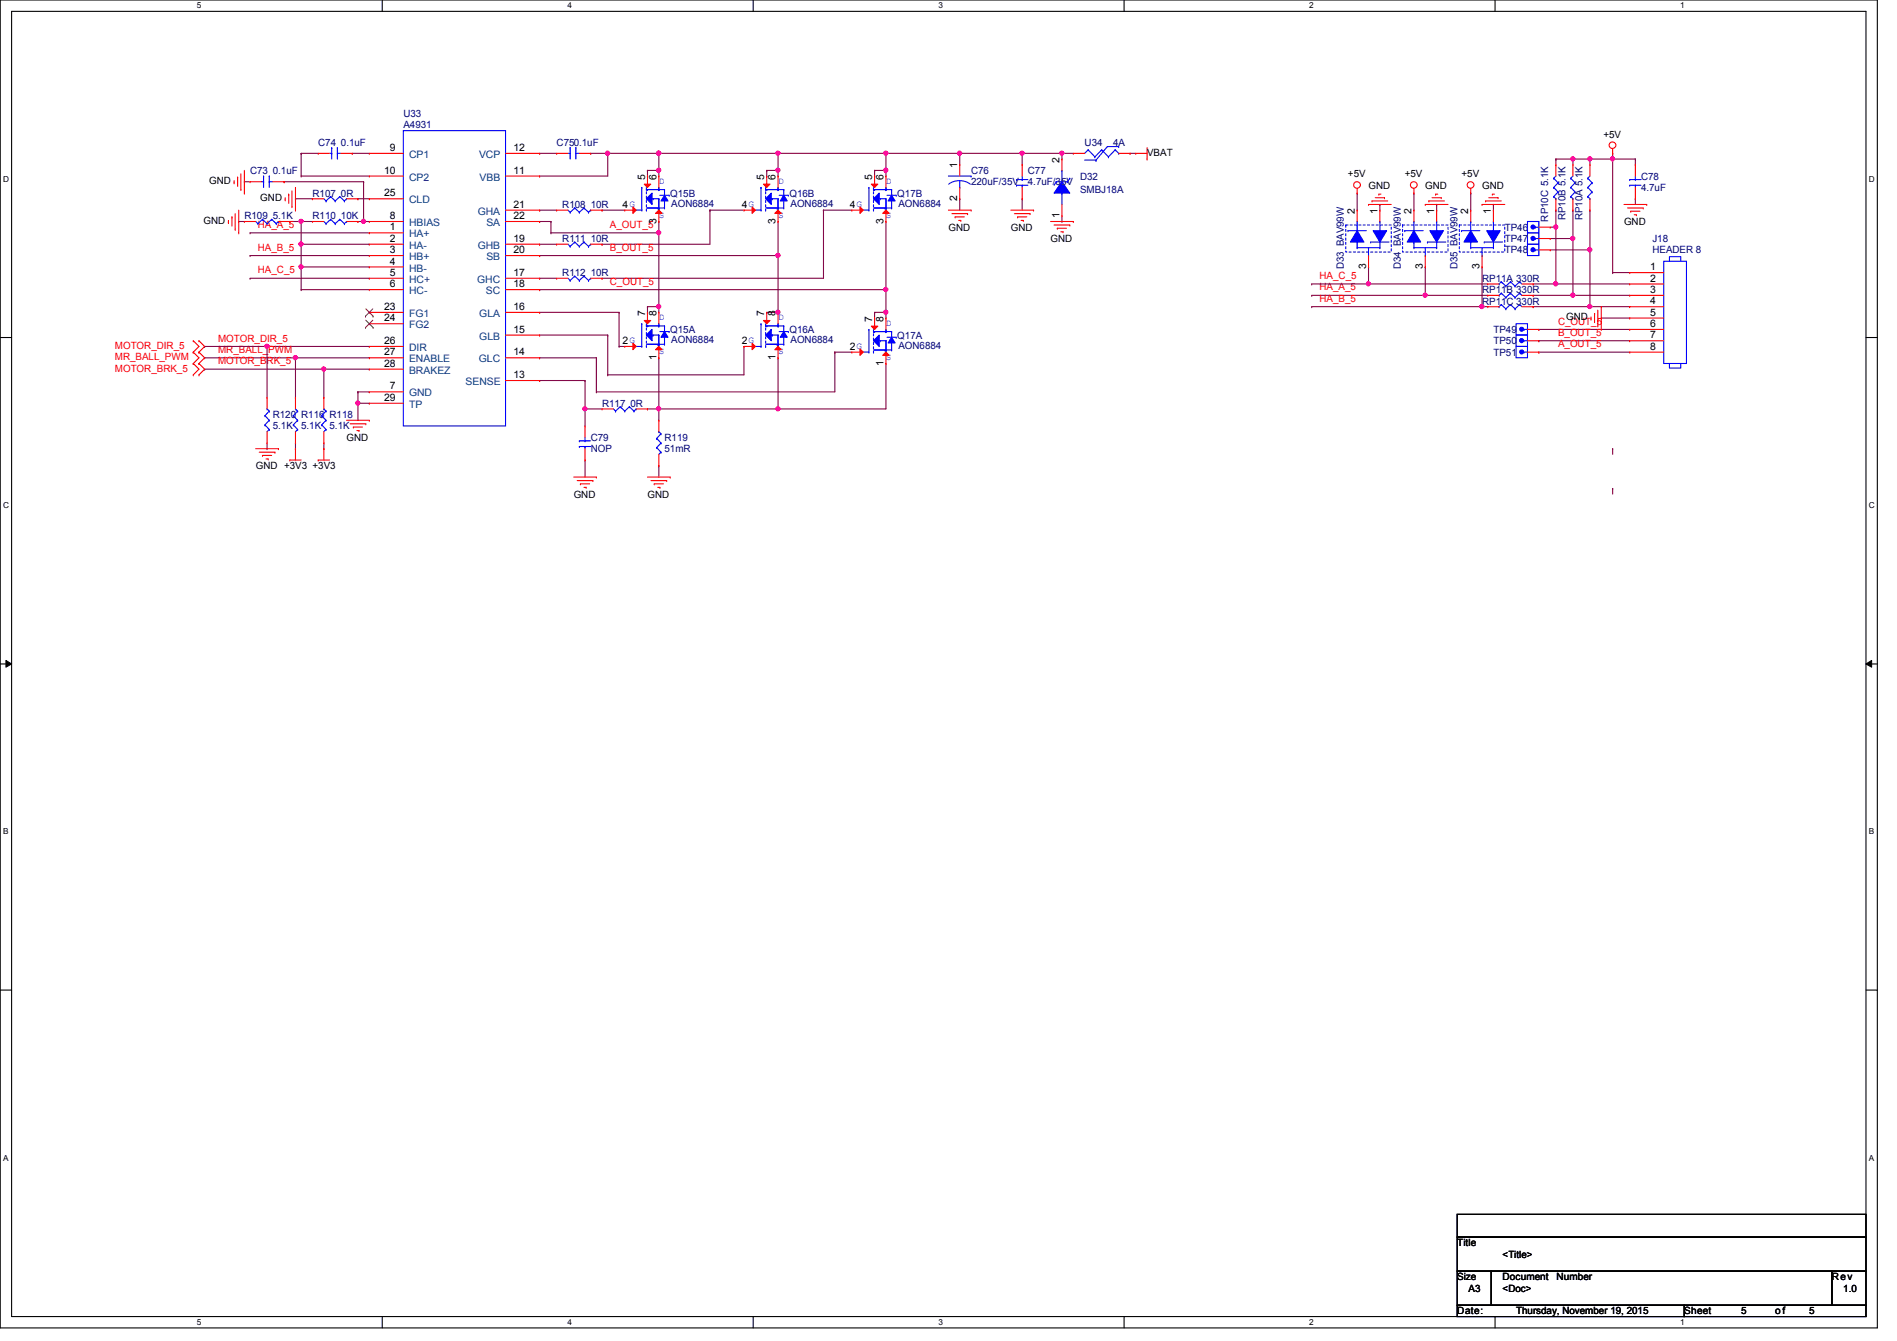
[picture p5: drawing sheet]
<svg xmlns="http://www.w3.org/2000/svg" width="297mm" height="210mm" viewBox="0 0 297 210" stroke-linecap="round" stroke-linejoin="round" font-family="sans-serif">
<defs><g id="words">
<g font-size="1.6" fill="#000080">
<text x="49.8" y="22.8">C74 0.1uF</text>
<text x="63.2" y="20.1">A4931</text>
<text x="63.2" y="18.3">U33</text>
<text x="87.2" y="22.8">C750.1uF</text>
<text x="169.8" y="22.8">U34</text>
<text x="174.3" y="22.8">4A</text>
<text x="39.2" y="27.2">C73 0.1uF</text>
<text x="152.1" y="27.2">C76</text>
<text x="152.1" y="29">220uF/35V</text>
<text x="160.9" y="27.2">C77</text>
<text x="160.9" y="29">4.7uF/35V</text>
<text x="169.1" y="28.1">D32</text>
<text x="257" y="28.1">C78</text>
<text x="257" y="29.9">4.7uF</text>
<text x="38.3" y="34.3">R109 5.1K</text>
<text x="48.9" y="30.8">R107 0R</text>
<text x="48.9" y="34.3">R110 10K</text>
<text x="88.1" y="32.6">R108 10R</text>
<text x="104.9" y="30.8">Q15B</text>
<text x="105.1" y="32.4">AON6884</text>
<text x="123.6" y="30.8">Q16B</text>
<text x="123.8" y="32.4">AON6884</text>
<text x="140.5" y="30.8">Q17B</text>
<text x="140.7" y="32.4">AON6884</text>
<text x="169.1" y="30.2">SMBJ18A</text>
<text x="242.4" y="34.7" transform="rotate(-90 242.4 34.7)">RP10C 5.1K</text>
<text x="245.1" y="34.5" transform="rotate(-90 245.1 34.5)">RP10B 5.1K</text>
<text x="247.8" y="34.5" transform="rotate(-90 247.8 34.5)">RP10A 5.1K</text>
<text x="88.1" y="37.9">R111 10R</text>
<text x="235.6" y="37.9">TP47</text>
<text x="235.6" y="39.7">TP48</text>
<text x="235.6" y="36.1">TP46</text>
<text x="258.7" y="37.9">J18</text>
<text x="258.7" y="39.7">HEADER 8</text>
<text x="88.1" y="43.2">R112 10R</text>
<text x="210.4" y="42.1" transform="rotate(-90 210.4 42.1)">D33 BAV99W</text>
<text x="219.3" y="42.1" transform="rotate(-90 219.3 42.1)">D34 BAV99W</text>
<text x="228.2" y="42.1" transform="rotate(-90 228.2 42.1)">D35 BAV99W</text>
<text x="232.1" y="47.7">RP11C 330R</text>
<text x="232.1" y="45.9">RP11B 330R</text>
<text x="232.1" y="44.1">RP11A 330R</text>
<text x="104.9" y="52.1">Q15A</text>
<text x="105.1" y="53.7">AON6884</text>
<text x="123.6" y="52.1">Q16A</text>
<text x="123.8" y="53.7">AON6884</text>
<text x="140.5" y="53">Q17A</text>
<text x="233.8" y="52.1">TP49</text>
<text x="233.8" y="53.9">TP50</text>
<text x="140.7" y="54.6">AON6884</text>
<text x="233.8" y="55.7">TP51</text>
<text x="42.7" y="65.4">R120 R116 R118</text>
<text x="94.3" y="63.7">R117 0R</text>
<text x="42.7" y="67.2">5.1K</text>
<text x="47.2" y="67.2">5.1K</text>
<text x="51.6" y="67.2">5.1K</text>
<text x="92.5" y="69">C79</text>
<text x="92.5" y="70.8">NOP</text>
<text x="104.1" y="69">R119</text>
<text x="104.1" y="70.8">51mR</text>
</g>
<g font-size="1.6">
<text x="61" y="23.6">9</text>
<text x="80.4" y="23.6">12</text>
<text x="251.1" y="21.5">+5V</text>
<text x="32.8" y="28.8">GND</text>
<text x="60.2" y="27.2">10</text>
<text x="80.4" y="27.2">11</text>
<text x="101" y="28.1" transform="rotate(-90 101 28.1)">5</text>
<text x="102.8" y="28.1" transform="rotate(-90 102.8 28.1)">6</text>
<text x="119.7" y="28.1" transform="rotate(-90 119.7 28.1)">5</text>
<text x="121.5" y="28.1" transform="rotate(-90 121.5 28.1)">6</text>
<text x="136.6" y="28.1" transform="rotate(-90 136.6 28.1)">5</text>
<text x="138.3" y="28.1" transform="rotate(-90 138.3 28.1)">6</text>
<text x="149.9" y="26.3" transform="rotate(-90 149.9 26.3)">1</text>
<text x="165.9" y="25.4" transform="rotate(-90 165.9 25.4)">2</text>
<text x="179.6" y="24.4">VBAT</text>
<text x="211.1" y="27.8">+5V</text>
<text x="214.3" y="29.5">GND</text>
<text x="220" y="27.8">+5V</text>
<text x="223.2" y="29.5">GND</text>
<text x="228.9" y="27.8">+5V</text>
<text x="232.1" y="29.5">GND</text>
<text x="31.9" y="35.1">GND</text>
<text x="40.8" y="31.5">GND</text>
<text x="60.2" y="30.7">25</text>
<text x="61" y="34.3">8</text>
<text x="80.4" y="32.5">21</text>
<text x="80.4" y="34.3">22</text>
<text x="97.5" y="32.5">4G</text>
<text x="102.8" y="35" transform="rotate(-90 102.8 35)">3</text>
<text x="116.2" y="32.5">4G</text>
<text x="121.5" y="35" transform="rotate(-90 121.5 35)">3</text>
<text x="133.1" y="32.5">4G</text>
<text x="138.3" y="35" transform="rotate(-90 138.3 35)">3</text>
<text x="149.9" y="31.5" transform="rotate(-90 149.9 31.5)">2</text>
<text x="165.9" y="34.1" transform="rotate(-90 165.9 34.1)">1</text>
<text x="212.1" y="33.4" transform="rotate(-90 212.1 33.4)">2</text>
<text x="215.7" y="33.4" transform="rotate(-90 215.7 33.4)">1</text>
<text x="221" y="33.4" transform="rotate(-90 221 33.4)">2</text>
<text x="224.6" y="33.4" transform="rotate(-90 224.6 33.4)">1</text>
<text x="229.9" y="33.4" transform="rotate(-90 229.9 33.4)">2</text>
<text x="233.5" y="33.4" transform="rotate(-90 233.5 33.4)">1</text>
<text x="254.3" y="35.2">GND</text>
<text x="61" y="36.1">1</text>
<text x="61" y="37.8">2</text>
<text x="61" y="39.6">3</text>
<text x="61" y="41.4">4</text>
<text x="80.4" y="37.8">19</text>
<text x="80.4" y="39.6">20</text>
<text x="148.5" y="36.1">GND</text>
<text x="158.3" y="36.1">GND</text>
<text x="164.5" y="37.9">GND</text>
<text x="61" y="43.2">5</text>
<text x="61" y="45">6</text>
<text x="80.4" y="43.2">17</text>
<text x="80.4" y="45">18</text>
<text x="213.9" y="42.1" transform="rotate(-90 213.9 42.1)">3</text>
<text x="222.8" y="42.1" transform="rotate(-90 222.8 42.1)">3</text>
<text x="231.7" y="42.1" transform="rotate(-90 231.7 42.1)">3</text>
<text x="258.4" y="42.3">1</text>
<text x="258.4" y="44.1">2</text>
<text x="258.4" y="45.8">3</text>
<text x="258.4" y="47.6">4</text>
<text x="60.2" y="48.5">23</text>
<text x="60.2" y="50.3">24</text>
<text x="60.2" y="53.8">26</text>
<text x="80.4" y="52.1">15</text>
<text x="80.4" y="48.5">16</text>
<text x="97.5" y="53.8">2G</text>
<text x="101" y="49.4" transform="rotate(-90 101 49.4)">7</text>
<text x="102.8" y="49.4" transform="rotate(-90 102.8 49.4)">8</text>
<text x="116.2" y="53.8">2G</text>
<text x="119.7" y="49.4" transform="rotate(-90 119.7 49.4)">7</text>
<text x="121.5" y="49.4" transform="rotate(-90 121.5 49.4)">8</text>
<text x="136.6" y="50.3" transform="rotate(-90 136.6 50.3)">7</text>
<text x="138.3" y="50.3" transform="rotate(-90 138.3 50.3)">8</text>
<text x="245.2" y="50.2">GND</text>
<text x="258.4" y="49.4">5</text>
<text x="258.4" y="51.2">6</text>
<text x="258.4" y="53">7</text>
<text x="60.2" y="55.6">27</text>
<text x="60.2" y="57.4">28</text>
<text x="80.4" y="59.2">13</text>
<text x="80.4" y="55.6">14</text>
<text x="102.8" y="56.3" transform="rotate(-90 102.8 56.3)">1</text>
<text x="121.5" y="56.3" transform="rotate(-90 121.5 56.3)">1</text>
<text x="133.1" y="54.7">2G</text>
<text x="138.3" y="57.2" transform="rotate(-90 138.3 57.2)">1</text>
<text x="258.4" y="54.7">8</text>
<text x="60.2" y="62.7">29</text>
<text x="61" y="61">7</text>
<text x="54.3" y="69">GND</text>
<text x="40" y="73.4">GND +3V3 +3V3</text>
<text x="89.8" y="77.9">GND</text>
<text x="101.4" y="77.9">GND</text>
<text x="228.2" y="195.1">Title</text>
<text x="235.3" y="196.8">&lt;Title&gt;</text>
<text x="228.2" y="200.4">Size</text>
<text x="230" y="202.2">A3</text>
<text x="235.3" y="202.2">&lt;Doc&gt;</text>
<text x="235.3" y="200.4">Document</text>
<text x="243.7" y="200.4">Number</text>
<text x="286.8" y="200.4">Rev</text>
<text x="288.6" y="202.2">1.0</text>
<text x="228.2" y="205.7">Date:</text>
<text x="237.4" y="205.7">Thursday, November 19, 2015</text>
<text x="263.7" y="205.7">Sheet</text>
<text x="272.6" y="205.7">5</text>
<text x="278" y="205.7">o f</text>
<text x="283.3" y="205.7">5</text>
</g>
<g font-size="1.6" fill="#004080">
<text x="64" y="24.7">CP1</text>
<text x="64" y="28.3">CP2</text>
<text x="75" y="24.7">VCP</text>
<text x="75.1" y="28.3">VBB</text>
<text x="64" y="35.4">HBIAS</text>
<text x="64" y="31.8">CLD</text>
<text x="74.8" y="33.6">GHA</text>
<text x="76.2" y="35.4">SA</text>
<text x="64" y="37.2">HA+</text>
<text x="64" y="38.9">HA-</text>
<text x="64" y="40.7">HB+</text>
<text x="74.8" y="38.9">GHB</text>
<text x="76.2" y="40.7">SB</text>
<text x="64" y="42.5">HB-</text>
<text x="64" y="44.3">HC+</text>
<text x="64" y="46.1">HC-</text>
<text x="74.7" y="44.3">GHC</text>
<text x="76.1" y="46.1">SC</text>
<text x="64" y="49.6">FG1</text>
<text x="64" y="51.4">FG2</text>
<text x="75.1" y="53.2">GLB</text>
<text x="75.1" y="49.6">GLA</text>
<text x="64" y="54.9">DIR</text>
<text x="64" y="56.7">ENABLE</text>
<text x="64" y="58.5">BRAKEZ</text>
<text x="75" y="56.7">GLC</text>
<text x="64" y="62.1">GND</text>
<text x="64" y="63.8">TP</text>
<text x="72.9" y="60.3">SENSE</text>
</g>
<g font-size="1.6" fill="#f00">
<text x="40.4" y="35.7">HA_A_5</text>
<text x="95.5" y="35.7">A_OUT_5</text>
<text x="40.4" y="39.2">HA_B_5</text>
<text x="95.5" y="39.2">B_OUT_5</text>
<text x="40.4" y="42.8">HA_C_5</text>
<text x="95.5" y="44.6">C_OUT_5</text>
<text x="206.6" y="45.5">HA_A_5</text>
<text x="206.6" y="47.2">HA_B_5</text>
<text x="206.6" y="43.7">HA_C_5</text>
<text x="34.2" y="53.5">MOTOR_DIR_5</text>
<text x="244" y="50.8">C_OUT_5</text>
<text x="244" y="52.6">B_OUT_5</text>
<text x="18" y="54.6">MOTOR_DIR_5</text>
<text x="18" y="56.4">MR_BALL_PWM</text>
<text x="18" y="58.2">MOTOR_BRK_5</text>
<text x="34.2" y="55.2">MR_BALL_PWM</text>
<text x="34.2" y="57">MOTOR_BRK_5</text>
<text x="244" y="54.4">A_OUT_5</text>
</g>
<g font-size="1.5" fill="#00f">
<text x="103.2" y="28.8">D</text>
<text x="121.8" y="28.8">D</text>
<text x="138.7" y="28.8">D</text>
<text x="103.2" y="34.1">S</text>
<text x="121.8" y="34.1">S</text>
<text x="138.7" y="34.1">S</text>
<text x="103.2" y="50.1">D</text>
<text x="121.8" y="50.1">D</text>
<text x="138.7" y="51">D</text>
<text x="103.2" y="55.5">S</text>
<text x="121.8" y="55.5">S</text>
<text x="138.7" y="56.3">S</text>
</g>
<g font-size="1.3">
<text x="30.8" y="1.3">5</text>
<text x="88.9" y="1.3">4</text>
<text x="146.9" y="1.3">3</text>
<text x="205" y="1.3">2</text>
<text x="263.1" y="1.3">1</text>
<text x=".5" y="28.4">D</text>
<text x="292.6" y="28.4">D</text>
<text x=".5" y="79.5">C</text>
<text x="292.6" y="79.5">C</text>
<text x=".5" y="130.6">B</text>
<text x="292.6" y="130.6">B</text>
<text x=".5" y="181.7">A</text>
<text x="292.6" y="181.7">A</text>
<text x="30.8" y="207.4">5</text>
<text x="88.9" y="207.4">4</text>
<text x="146.9" y="207.4">3</text>
<text x="205" y="207.4">2</text>
<text x="263.1" y="207.4">1</text>
</g>
</g></defs>
<path d="M0 0h294v207.9h-294zM1.8 1.8h290.4v204.3h-290.4z" fill="none" stroke="#000" stroke-width=".17"/>
<g fill="#fff">
<path d="M30.8 .2h.7v1.4h-.7z"/>
<path d="M30.8 206.2h.7v1.4h-.7z"/>
</g>
<path d="M59.9 0v1.8M59.9 206.1v1.8" fill="none" stroke="#000" stroke-width=".17"/>
<g fill="#fff">
<path d="M88.9 .2h.6v1.4h-.6z"/>
<path d="M88.9 206.2h.6v1.4h-.6z"/>
</g>
<path d="M117.9 0v1.8M117.9 206.1v1.8" fill="none" stroke="#000" stroke-width=".17"/>
<g fill="#fff">
<path d="M146.9 .2h.7v1.4h-.7z"/>
<path d="M146.9 206.2h.7v1.4h-.7z"/>
</g>
<path d="M176 0v1.8M176 206.1v1.8" fill="none" stroke="#000" stroke-width=".17"/>
<g fill="#fff">
<path d="M205 .2h.7v1.4h-.7z"/>
<path d="M205 206.2h.7v1.4h-.7z"/>
</g>
<path d="M234.1 0v1.8M234.1 206.1v1.8" fill="none" stroke="#000" stroke-width=".17"/>
<g fill="#fff">
<path d="M263.1 .2h.7v1.4h-.7z"/>
<path d="M263.1 206.2h.7v1.4h-.7z"/>
<path d="M.5 27.3h.9v1.4h-.9z"/>
<path d="M292.6 27.3h.9v1.4h-.9z"/>
<path d="M.5 78.4h.9v1.4h-.9z"/>
<path d="M292.6 78.4h.9v1.4h-.9z"/>
</g>
<path d="M0 52.8h1.8M292.2 52.8h1.8" fill="none" stroke="#000" stroke-width=".17"/>
<g fill="#fff">
<path d="M.5 129.5h.8v1.4h-.8z"/>
<path d="M292.6 129.5h.9v1.4h-.9z"/>
</g>
<path d="M0 103.9h1.8M292.2 103.9h1.8" fill="none" stroke="#000" stroke-width=".17"/>
<path d="M.9 103.4l.9 .5-.9 .5zM292.2 103.9l.9-.5v1z" fill="#000"/>
<path d="M.9 103.4l.9 .5-.9 .5zM292.2 103.9l.9-.5v1z" fill="none" stroke="#000" stroke-width=".16"/>
<g fill="#fff">
<path d="M.5 180.5h.8v1.4h-.8z"/>
<path d="M292.6 180.5h.9v1.4h-.9z"/>
</g>
<path d="M0 155h1.8M292.2 155h1.8" fill="none" stroke="#000" stroke-width=".17"/>
<path d="M243.6 44.4h.1M243.6 44.4h11.6M46.3 70.2h.1M46.3 69.3v.9M50.7 70.2h.1M50.7 69.3v.9" fill="none" stroke="#800040" stroke-width=".17"/>
<circle cx="243.6" cy="44.4" r=".32" fill="#f0f"/>
<circle cx="243.6" cy="44.4" r=".32" fill="none" stroke="#f0f" stroke-width=".17"/>
<g fill="none" stroke="#800040" stroke-width=".17">
<path d="M56 34.7h.1M56 34.7h.9M166.3 24h.1M166.3 24h1.8M166.3 24v.9M176.9 24h.1M176.9 24h.9M212.5 30.2h.1M212.5 30.2v2.7M216.1 32h.1M216.1 32v.9M221.4 30.2h.1"/>
<path d="M221.4 30.2v2.7M225 32h.1M225 32v.9M230.3 30.2h.1M230.3 30.2v2.7M233.8 32h.1M233.8 32v.9M205.4 46.2h.1M205.4 48h.1M205.4 44.4h.1M214.3 41.8h.1M214.3 41.8v2.6h-8.9"/>
<path d="M223.2 41.8h.1M223.2 41.8v4.4h-17.8M232.1 41.8h.1M232.1 41.8v6.2h-26.7M246.3 46.2h.1M246.3 46.2h8.9M249 48h.1M249 48h6.2"/>
</g>
<circle cx="166.3" cy="24" r=".32" fill="#f0f"/>
<circle cx="166.3" cy="24" r=".32" fill="none" stroke="#f0f" stroke-width=".17"/>
<path d="M103.2 26.7h.1M103.2 26.7v.9M160.1 24h.1M160.1 24h6.2M166.3 34.7h.1M166.3 33.8v.9M252.5 70.2h.1M252.5 76.5h.1M252.5 70.2v.9M252.5 76.5v.8" fill="none" stroke="#800040" stroke-width=".17"/>
<circle cx="103.1" cy="26.6" r=".32" fill="#f0f"/>
<circle cx="103.1" cy="26.6" r=".32" fill="none" stroke="#f0f" stroke-width=".17"/>
<path d="M103.2 24h.1M103.2 24h18.6" fill="none" stroke="#800040" stroke-width=".17"/>
<circle cx="103.1" cy="24" r=".32" fill="#f0f"/>
<circle cx="103.1" cy="24" r=".32" fill="none" stroke="#f0f" stroke-width=".17"/>
<path d="M214.3 44.4h.1M214.3 44.4h18.7" fill="none" stroke="#800040" stroke-width=".17"/>
<circle cx="214.3" cy="44.4" r=".32" fill="#f0f"/>
<circle cx="214.3" cy="44.4" r=".32" fill="none" stroke="#f0f" stroke-width=".17"/>
<g fill="none" stroke="#800040" stroke-width=".17">
<path d="M46.3 31.1h.1M46.3 31.1h2.6M47.2 27.6h.1M47.2 24h.1M47.2 38.2h.1M47.2 34.7h.1M47.2 24h2.6M47.2 27.6h10.6M47.2 24v3.6M47.2 34.7v3.5M47.2 38.2h10.6M55.2 24h.1"/>
<path d="M55.2 24h2.6M56 31.1h.1M56 31.1h1.8M56.9 34.7h.1M56.9 34.7h.9M101.4 26.7h.1M101.4 26.7v.9M103.2 24h.1M103.2 24v2.7h-1.8"/>
</g>
<circle cx="47.1" cy="38.2" r=".32" fill="#f0f"/>
<circle cx="47.1" cy="38.2" r=".32" fill="none" stroke="#f0f" stroke-width=".17"/>
<circle cx="47.1" cy="34.6" r=".32" fill="#f0f"/>
<circle cx="47.1" cy="34.6" r=".32" fill="none" stroke="#f0f" stroke-width=".17"/>
<path d="M47.2 34.7h.1M47.2 38.2h.1M47.2 34.7h1.7M47.2 38.2v7.1M47.2 41.8h.1M47.2 45.3h.1M47.2 41.8h10.6M47.2 45.3h10.6" fill="none" stroke="#800040" stroke-width=".17"/>
<circle cx="47.1" cy="41.8" r=".32" fill="#f0f"/>
<circle cx="47.1" cy="41.8" r=".32" fill="none" stroke="#f0f" stroke-width=".17"/>
<path d="M223.2 46.2h.1M223.2 46.2h9.8" fill="none" stroke="#800040" stroke-width=".17"/>
<circle cx="223.2" cy="46.2" r=".32" fill="#f0f"/>
<circle cx="223.2" cy="46.2" r=".32" fill="none" stroke="#f0f" stroke-width=".17"/>
<g fill="none" stroke="#800040" stroke-width=".17">
<path d="M37.4 34.7h.1M37.4 34.7h.9M39.2 36.4h.1M39.2 36.4h18.6M45.4 34.7h.1M45.4 34.7h1.8M138.7 24h.1M138.7 24h11.6M150.3 24h.1M150.3 24v1.8M39.2 40h.1M39.2 43.6h.1"/>
<path d="M39.2 40h18.6M39.2 43.6h18.6"/>
</g>
<circle cx="150.3" cy="24" r=".32" fill="#f0f"/>
<circle cx="150.3" cy="24" r=".32" fill="none" stroke="#f0f" stroke-width=".17"/>
<path d="M150.3 31.1h.1M150.3 31.1v1.8M232.1 48h.1M232.1 48h.9" fill="none" stroke="#800040" stroke-width=".17"/>
<circle cx="232" cy="48" r=".32" fill="#f0f"/>
<circle cx="232" cy="48" r=".32" fill="none" stroke="#f0f" stroke-width=".17"/>
<path d="M41.8 54.2h.1M41.8 54.2h16" fill="none" stroke="#800040" stroke-width=".17"/>
<circle cx="41.8" cy="54.2" r=".32" fill="#f0f"/>
<circle cx="41.8" cy="54.2" r=".32" fill="none" stroke="#f0f" stroke-width=".17"/>
<path d="M150.3 24h.1M150.3 24h9.8M160.1 24h.1M160.1 24v1.8M46.3 56h.1M46.3 56h11.5M50.7 57.8h.1M50.7 57.8h7.1" fill="none" stroke="#800040" stroke-width=".17"/>
<circle cx="160" cy="24" r=".32" fill="#f0f"/>
<circle cx="160" cy="24" r=".32" fill="none" stroke="#f0f" stroke-width=".17"/>
<path d="M56 61.3h.1M56 63.1h.1M56 61.3h1.8M56 63.1v2.7" fill="none" stroke="#800040" stroke-width=".17"/>
<circle cx="56" cy="63.1" r=".32" fill="#f0f"/>
<circle cx="56" cy="63.1" r=".32" fill="none" stroke="#f0f" stroke-width=".17"/>
<g fill="none" stroke="#800040" stroke-width=".17">
<path d="M84.5 24h.1M84.5 27.6h.1M84.5 24h2.7M92.5 24h.1M92.5 24h2.7M95.2 24h.1M95.2 24v3.6h-10.7M160.1 31.1h.1M160.1 31.1v1.8M101.4 48h.1M101.4 48v.9M101.4 48h1.8"/>
<path d="M103.2 48h.1M103.2 48v.9M56 63.1h.1M56 61.3h.1M56 63.1h1.8M56 61.3v1.8"/>
</g>
<circle cx="103.1" cy="48" r=".32" fill="#f0f"/>
<circle cx="103.1" cy="48" r=".32" fill="none" stroke="#f0f" stroke-width=".17"/>
<path d="M84.5 32.9h.1M84.5 34.7h.1M84.5 32.9h2.7M84.5 34.7h1.8M86.3 34.7h.1M86.3 36.4h.1M86.3 34.7v1.7M86.3 36.4h16.9M94.3 32.9h.1M94.3 32.9h3.5M103.2 36.4h.1M103.2 36.4v11.6" fill="none" stroke="#800040" stroke-width=".17"/>
<circle cx="103.1" cy="36.4" r=".32" fill="#f0f"/>
<circle cx="103.1" cy="36.4" r=".32" fill="none" stroke="#f0f" stroke-width=".17"/>
<path d="M103.2 34.7h.1M103.2 34.7v1.7M120.1 48.9h.1M120.1 48.9h1.7" fill="none" stroke="#800040" stroke-width=".17"/>
<circle cx="121.8" cy="48.9" r=".32" fill="#f0f"/>
<circle cx="121.8" cy="48.9" r=".32" fill="none" stroke="#f0f" stroke-width=".17"/>
<g fill="none" stroke="#800040" stroke-width=".17">
<path d="M38.3 28.4h.1M38.3 28.4h.9M44.5 28.4h.1M44.5 28.4h12.4M84.5 38.2h.1M84.5 38.2h2.7M94.3 38.2h.1M111.2 32.9h.1M111.2 32.9v5.3h-16.9M111.2 32.9h5.3M84.5 40h.1M84.5 40h37.3"/>
<path d="M121.8 40h.1M121.8 40v8.9"/>
</g>
<circle cx="121.8" cy="40" r=".32" fill="#f0f"/>
<circle cx="121.8" cy="40" r=".32" fill="none" stroke="#f0f" stroke-width=".17"/>
<path d="M46.3 56h.1M46.3 56v6.2M138.7 48.9h.1M138.7 48.9v.9" fill="none" stroke="#800040" stroke-width=".17"/>
<circle cx="46.2" cy="56" r=".32" fill="#f0f"/>
<circle cx="46.2" cy="56" r=".32" fill="none" stroke="#f0f" stroke-width=".17"/>
<path d="M32 56h.1M32 56h14.3M136.9 48.9h.1M136.9 48.9v.9M136.9 48.9h1.8" fill="none" stroke="#800040" stroke-width=".17"/>
<circle cx="138.7" cy="48.9" r=".32" fill="#f0f"/>
<circle cx="138.7" cy="48.9" r=".32" fill="none" stroke="#f0f" stroke-width=".17"/>
<path d="M128.9 32.9h.1M128.9 32.9v10.7h-34.6M128.9 32.9h4.5M50.7 57.8h.1M50.7 57.8v4.4M84.5 43.6h.1M84.5 43.6h2.7M94.3 43.6h.1M138.7 45.3h.1M138.7 45.3v3.6" fill="none" stroke="#800040" stroke-width=".17"/>
<circle cx="50.7" cy="57.8" r=".32" fill="#f0f"/>
<circle cx="50.7" cy="57.8" r=".32" fill="none" stroke="#f0f" stroke-width=".17"/>
<path d="M84.5 45.3h.1M84.5 45.3h54.2" fill="none" stroke="#800040" stroke-width=".17"/>
<circle cx="138.7" cy="45.3" r=".32" fill="#f0f"/>
<circle cx="138.7" cy="45.3" r=".32" fill="none" stroke="#f0f" stroke-width=".17"/>
<g fill="none" stroke="#800040" stroke-width=".17">
<path d="M32 57.8h.1M32 57.8h18.7M84.5 48.9h.1M84.5 52.5h.1M84.5 56h.1M84.5 48.9h12.4M84.5 52.5h10.7M84.5 56h8.9M93.4 56h.1M93.4 56v5.3M95.2 52.5h.1M95.2 58.7h.1"/>
<path d="M95.2 52.5v6.2M96.9 48.9h.1M96.9 54.2h.1M96.9 48.9v5.3M96.9 54.2h.9M116.5 54.2h.1M116.5 54.2v4.5h-21.3M121.8 56h.1M121.8 56v8h-18.6M130.7 55.1h.1M130.7 55.1v6.2h-37.3M130.7 55.1h2.7"/>
<path d="M241 51.6h.1M241 51.6h14.2M250.7 49.8h.1M250.7 49.8h4.5M93.4 61.3h.1M103.2 64h.1M103.2 64v1.8"/>
</g>
<circle cx="103.1" cy="64" r=".32" fill="#f0f"/>
<circle cx="103.1" cy="64" r=".32" fill="none" stroke="#f0f" stroke-width=".17"/>
<path d="M103.2 56h.1M103.2 56v8M138.7 56.9h.1M138.7 56.9v7.1h-16.9M121.8 64h.1" fill="none" stroke="#800040" stroke-width=".17"/>
<circle cx="121.8" cy="64" r=".32" fill="#f0f"/>
<circle cx="121.8" cy="64" r=".32" fill="none" stroke="#f0f" stroke-width=".17"/>
<path d="M121.8 24h.1M121.8 24v2.7M138.7 24h.1M138.7 24v2.7M241 53.3h.1M241 55.1h.1M241 53.3h14.2M241 55.1h14.2M101.4 64h.1M101.4 64h1.8" fill="none" stroke="#800040" stroke-width=".17"/>
<circle cx="138.7" cy="24" r=".32" fill="#f0f"/>
<circle cx="138.7" cy="24" r=".32" fill="none" stroke="#f0f" stroke-width=".17"/>
<path d="M121.8 34.7h.1M121.8 34.7v5.3M138.7 34.7h.1M138.7 34.7v10.6M91.6 64h.1M91.6 64h2.7" fill="none" stroke="#800040" stroke-width=".17"/>
<circle cx="91.6" cy="64" r=".32" fill="#f0f"/>
<circle cx="91.6" cy="64" r=".32" fill="none" stroke="#f0f" stroke-width=".17"/>
<path d="M95.2 24h.1M95.2 24h8M84.5 59.6h.1M84.5 59.6h7.1M91.6 59.6h.1M91.6 59.6v7.1M91.6 64h.1M91.6 72h.1M91.6 72v2.7M103.2 72.9h.1M103.2 72.9v1.8" fill="none" stroke="#800040" stroke-width=".17"/>
<circle cx="103.1" cy="24" r=".32" fill="#f0f"/>
<circle cx="103.1" cy="24" r=".32" fill="none" stroke="#f0f" stroke-width=".17"/>
<circle cx="95.1" cy="24" r=".32" fill="#f0f"/>
<circle cx="95.1" cy="24" r=".32" fill="none" stroke="#f0f" stroke-width=".17"/>
<path d="M136.9 26.7h.1M136.9 26.7v.9M136.9 26.7h1.8M138.7 26.7h.1M138.7 26.7v.9" fill="none" stroke="#800040" stroke-width=".17"/>
<circle cx="138.7" cy="26.6" r=".32" fill="#f0f"/>
<circle cx="138.7" cy="26.6" r=".32" fill="none" stroke="#f0f" stroke-width=".17"/>
<path d="M121.8 26.7h.1M121.8 24h.1M121.8 26.7v.9M121.8 24h16.9" fill="none" stroke="#800040" stroke-width=".17"/>
<circle cx="121.8" cy="24" r=".32" fill="#f0f"/>
<circle cx="121.8" cy="24" r=".32" fill="none" stroke="#f0f" stroke-width=".17"/>
<path d="M56.9 28.4h.1M56.9 28.4v6.3" fill="none" stroke="#800040" stroke-width=".17"/>
<circle cx="56.9" cy="34.6" r=".32" fill="#f0f"/>
<circle cx="56.9" cy="34.6" r=".32" fill="none" stroke="#f0f" stroke-width=".17"/>
<path d="M120.1 26.7h.1M120.1 26.7v.9M120.1 26.7h1.7" fill="none" stroke="#800040" stroke-width=".17"/>
<circle cx="121.8" cy="26.6" r=".32" fill="#f0f"/>
<circle cx="121.8" cy="26.6" r=".32" fill="none" stroke="#f0f" stroke-width=".17"/>
<path d="M242.7 35.6h.9M242.7 37.3h3.6M242.7 39.1h6.3M243.6 35.6h.1M243.6 32.9h.1M243.6 32.9v11.5M246.3 37.3h.1M246.3 32.9h.1M246.3 32.9v4.4M249 32.9h.1M249 39.1h.1M249 32.9v6.2" fill="none" stroke="#800040" stroke-width=".17"/>
<circle cx="243.6" cy="35.5" r=".32" fill="#f0f"/>
<circle cx="243.6" cy="35.5" r=".32" fill="none" stroke="#f0f" stroke-width=".17"/>
<path d="M246.3 37.3h.1M246.3 37.3v8.9" fill="none" stroke="#800040" stroke-width=".17"/>
<circle cx="246.3" cy="46.2" r=".32" fill="#f0f"/>
<circle cx="246.3" cy="46.2" r=".32" fill="none" stroke="#f0f" stroke-width=".17"/>
<circle cx="246.3" cy="37.3" r=".32" fill="#f0f"/>
<circle cx="246.3" cy="37.3" r=".32" fill="none" stroke="#f0f" stroke-width=".17"/>
<path d="M249 39.1h.1M249 39.1v8.9" fill="none" stroke="#800040" stroke-width=".17"/>
<circle cx="248.9" cy="48" r=".32" fill="#f0f"/>
<circle cx="248.9" cy="48" r=".32" fill="none" stroke="#f0f" stroke-width=".17"/>
<circle cx="248.9" cy="39.1" r=".32" fill="#f0f"/>
<circle cx="248.9" cy="39.1" r=".32" fill="none" stroke="#f0f" stroke-width=".17"/>
<path d="M243.6 24.9h.1M243.6 24.9v.9M243.6 24.9h2.7M246.3 24.9h.1M246.3 24.9v.9M249 24.9h.1M249 24.9h3.5M256.1 24.9h.1M256.1 24.9v.9" fill="none" stroke="#800040" stroke-width=".17"/>
<circle cx="248.9" cy="24.9" r=".32" fill="#f0f"/>
<circle cx="248.9" cy="24.9" r=".32" fill="none" stroke="#f0f" stroke-width=".17"/>
<path d="M246.3 24.9h.1M246.3 24.9h2.7M249 24.9h.1M249 24.9v.9M252.5 24.9h.1M252.5 24h.1M252.5 24.9h3.6M252.5 24v.9M256.1 31.1h.1M256.1 31.1v.9" fill="none" stroke="#800040" stroke-width=".17"/>
<circle cx="246.3" cy="24.9" r=".32" fill="#f0f"/>
<circle cx="246.3" cy="24.9" r=".32" fill="none" stroke="#f0f" stroke-width=".17"/>
<path d="M252.5 24.9h.1M252.5 24.9v17.8M252.5 42.7h.1M252.5 42.7h2.7" fill="none" stroke="#800040" stroke-width=".17"/>
<circle cx="252.5" cy="24.9" r=".32" fill="#f0f"/>
<circle cx="252.5" cy="24.9" r=".32" fill="none" stroke="#f0f" stroke-width=".17"/>
<path d="M32 54.2h.1M32 54.2h9.8M41.8 54.2h.1M41.8 54.2v8M240.1 48h.1M240.1 46.2h.1M240.1 44.4h.1M240.1 48h8.9M240.1 46.2h6.2M240.1 44.4h3.5M41.8 70.2h.1M41.8 69.3v.9" fill="none" stroke="#800040" stroke-width=".17"/>
<g fill="none" stroke="#f00" stroke-width=".17">
<path d="M35.8 34.8h.1M35.8 34.5v.3M36.3 34h.1M36.3 34v1.4M36.7 28.6h.1M36.7 28.3v.3M36.8 35.9h.1M36.8 33.4v2.5M37.2 27.7h.1M37.2 27.7v1.5M37.4 36.4h.1M37.4 32.9v3.5"/>
<path d="M37.7 29.7h.1M37.7 27.2v2.5M38.3 30.2h.1M38.3 26.7v3.5M44.7 31.3h.1M44.7 30.9v.4M45.2 30.4h.1M45.2 30.4v1.4M45.7 32.3h.1M45.7 29.9v2.4M46.3 32.9h.1M46.3 29.3v3.6"/>
<path d="M148.5 32.9h3.6M149.1 33.4h2.4M149.6 34h.1M149.6 34h1.4M150.1 34.5h.3M150.4 34.5h.1M151.5 33.4h.1M152.1 32.9h.1M158.3 32.9h3.5M158.8 33.4h2.5M159.3 34h.1M159.3 34h1.5"/>
<path d="M159.9 34.5h.3M160.2 34.5h.1M161.3 33.4h.1M161.8 32.9h.1M164.5 34.7h3.6M165.1 35.2h2.4M165.6 35.7h.1M165.6 35.7h1.4M166.1 36.3h.4M166.5 36.3h.1M167.5 35.2h.1M168.1 34.7h.1"/>
<path d="M177.8 24h.1M177.8 24h1.8M179.6 24.9h.1M179.6 23.1v1.8M212.5 30.2h.1M212.5 29.5v.7M214.3 32h.1M214.3 32h3.5M214.8 31.5h.1M214.8 31.5h2.5M215.3 30.9h1.5M215.9 30.4h.1"/>
<path d="M215.9 30.4h.3M216.8 30.9h.1M221.4 30.2h.1M221.4 29.5v.7M223.2 32h.1M223.2 32h3.5M223.7 31.5h.1M223.7 31.5h2.5M224.2 30.9h1.5M224.8 30.4h.1M224.8 30.4h.3M225.7 30.9h.1"/>
<path d="M230.3 30.2h.1M230.3 29.5v.7M232.1 32h.1M232.1 32h3.5M232.6 31.5h.1M232.6 31.5h2.5M233.1 30.9h1.5M233.7 30.4h.1M233.7 30.4h.3M234.6 30.9h.1M252.5 24h.1M252.5 23.3v.7"/>
<path d="M254.3 32h3.5M254.8 32.6h2.5M255.4 33.1h.1M255.4 33.1h1.4M255.9 33.6h.3M256.2 33.6h.1M257.3 32.6h.1M257.8 32h.1M30.3 53.3h.1M30.3 55.1h.1M30.3 56.9h.1M30.3 58.7h.1"/>
<path d="M30.3 53.3l.9 .9-.9 .9M30.3 55.1l.9 .9-.9 .9M30.3 56.9l.9 .9-.9 .9M31.2 55.1h.1M31.2 53.3h.1M31.2 56.9h.1M31.2 58.7h.1M31.2 53.3l.8 .9-.8 .9M31.2 55.1l.8 .9-.8 .9M31.2 56.9l.8 .9-.8 .9M249.1 50h.1M249.1 49.6v.4"/>
<path d="M249.7 49.1h.1M249.7 49.1v1.4M250.2 51h.1M250.2 48.6v2.4M250.7 51.6h.1M250.7 48v3.6M255.2 42.7h.1M255.2 44.4h.1M255.2 46.2h.1M255.2 48h.1M255.2 49.8h.1M255.2 51.6h.1"/>
<path d="M255.2 53.3h.1M255.2 55.1h.1M255.2 42.7h5.3M255.2 44.4h5.3M255.2 46.2h5.3M255.2 48h5.3M255.2 49.8h5.3M255.2 51.6h5.3M255.2 53.3h5.3M255.2 55.1h5.3M40 70.2h3.6M40.6 70.8h2.4"/>
<path d="M41.1 71.3h.1M41.1 71.3h1.4M41.7 71.8h.3M42 71.8h.1M43 70.8h.1M43.6 70.2h.1M45.4 72h.1M45.4 72h1.8M46.3 70.2h.1M46.3 70.2v1.8M49.8 72h.1M49.8 72h1.8"/>
<path d="M50.7 70.2h.1M50.7 70.2v1.8M54.3 65.8h3.5M54.8 66.3h2.5M55.3 66.8h.1M55.3 66.8h1.5M55.9 67.4h.3M56.2 67.4h.1M57.3 66.3h.1M57.8 65.8h.1M89.8 74.7h3.6M90.4 75.2h2.4"/>
<path d="M90.9 75.7h.1M90.9 75.7h1.4M91.4 76.3h.4M91.8 76.3h.1M92.8 75.2h.1M93.4 74.7h.1M101.4 74.7h3.5M101.9 75.2h2.5M102.4 75.7h.1M102.4 75.7h1.5M103 76.3h.3M103.3 76.3h.1"/>
<path d="M104.4 75.2h.1M104.9 74.7h.1"/>
<circle cx="212.5" cy="29" r=".52"/>
<circle cx="221.4" cy="29" r=".52"/>
<circle cx="230.3" cy="29" r=".52"/>
<circle cx="252.5" cy="22.7" r=".52"/>
</g>
<path d="M228.2 190.1h64v3.5h-64zM228.2 193.6h64v5.4h-64zM228.2 199h5.3v5.3h-5.3zM233.5 199h53.3v5.3h-53.3zM286.8 199h5.4v5.3h-5.4zM228.2 204.3h35.5v1.8h-35.5zM263.7 204.3h28.5v1.8h-28.5z" fill="none" stroke="#000" stroke-width=".17"/>
<path d="M260.5 40.9h3.6v16h-3.6zM261.4 40.9v-.7h1.8v.7M261.4 56.9v.7h1.8v-.7" fill="none" stroke="#00f" stroke-width=".17"/>
<path d="M136.8 53.3l.9-.8v1.7z" fill="#00f"/>
<g fill="none" stroke="#00f" stroke-width=".17">
<path d="M135.2 55.1h.9M136.1 55.1h.1M136.1 51.6h.1M136.1 51.6v3.5M136.8 53.3l.9-.8v1.7zM136.8 51.9h.1M136.8 51.9h1.9M136.8 54.8h1.9M136.8 53.3h1.9M136.9 51.9h.1M137.8 53.3h.1M138.6 54.8h.1"/>
<path d="M138.7 51.9h.1M138.7 55.1h.1M138.7 54.8h.1M138.7 53.3h.1M138.7 51.6v.3M138.7 53.3v1.8"/>
</g>
<path d="M136.8 51.6v3.5M136.8 55.1h.1" fill="none" stroke="#00f" stroke-width=".17" stroke-dasharray=".3 .3"/>
<path d="M139.6 52.8l.6 .9h-1.1z" fill-rule="evenodd" fill="#00f"/>
<path d="M138.7 51.9h.1M138.7 54.8h.1M138.7 51.9h.9M138.7 54.8h.9M138.9 52.8h1.4M139.6 52.8l.6 .9h-1.1zM139.6 51.9h.1M139.6 54.8h.1M139.6 51.9v.9M139.6 53.7v1.1M140.3 52.8h.1" fill="none" stroke="#00f" stroke-width=".17"/>
<path d="M134.7 54.6l.5 .5-.5 .5z" fill="#f00"/>
<path d="M133.4 55.1h.1M133.4 55.1h1.8M134.7 54.6l.5 .5-.5 .5z" fill="none" stroke="#f00" stroke-width=".17"/>
<path d="M136.4 51.1h1.1l-.6 .5z" fill="#f00"/>
<path d="M136.4 51.1h1.1l-.6 .5zM136.9 49.8h.1M136.9 49.8v1.8" fill="none" stroke="#f00" stroke-width=".17"/>
<path d="M138.2 55.6l.5-.5 .5 .5z" fill="#f00"/>
<g fill="none" stroke="#f00" stroke-width=".17">
<path d="M168.1 24h.1M168.1 24h1.7M175.2 24h1.7M176.9 24h.1M256.1 31.1h.1M256.1 25.8h.1M256.1 25.8v1.8M256.1 29.3v1.8M138.2 55.6l.5-.5 .5 .5zM138.7 56.9h.1M138.7 49.8h.1M138.7 49.8v1.8"/>
<path d="M138.7 55.1v1.8"/>
</g>
<g fill="none" stroke="#00f" stroke-width=".17">
<path d="M169.8 25.1h1.8M170.4 23.5h.1M170.4 23.5l-.6 .5M170.4 23.5l1 1.1M171.4 24.6h.1M171.6 25.1h.1M172.5 23.5h.1M172.5 23.5l-1.1 1.1M172.5 23.5l1.1 1.1M173.6 24.6h.1M174.6 23.5h.1M174.6 23.5l-1 1.1"/>
<path d="M174.6 23.5l.6 .5M175.2 24h.1M175.2 22.9h.1M175.2 22.9h-1.8l-1.8 2.2M223.5 37.9h.1M223.5 37.9h2.9M255.2 28.1h.1M255.2 29h.1M255.2 28.1h1.8M255.2 29h1.8M256.1 29h.1M256.1 28.1h.1"/>
<path d="M256.1 27.6v.5M256.1 29v.3"/>
</g>
<path d="M223.9 36.1h2.1l-1 1.8z" fill-rule="evenodd" fill="#00f"/>
<path d="M223.9 36.1h2.1l-1 1.8z" fill="none" stroke="#00f" stroke-width=".17"/>
<path d="M221.4 36.1l1.1 1.8h-2.2z" fill-rule="evenodd" fill="#00f"/>
<g fill="none" stroke="#00f" stroke-width=".17">
<path d="M40.9 28.4h.4M41.3 28.4h.1M41.3 27.6h.1M41.3 27.6v1.7M42.2 28.4h.1M42.2 27.6h.1M42.2 28.4h.5M42.2 27.6v1.7M88.9 38.2l.4 .4M88.9 32.9l.4 .3M88.9 24h.4M89.3 38.6h.1"/>
<path d="M89.3 33.2h.1M89.3 24h.1M89.3 23.1h.1M89.3 23.1v1.8M90 37.9h.1M90 32.6h.1M90 37.9l-.7 .7M90 37.9l.7 .7M90 32.6l-.7 .6M90 32.6l.7 .6M90.2 24h.1M90.2 23.1h.1"/>
<path d="M90.2 24h.5M90.2 23.1v1.8M90.7 38.6h.1M90.7 33.2h.1M91.4 37.9h.1M91.4 32.6h.1M91.4 37.9l-.7 .7M91.4 37.9l.8 .7M91.4 32.6l-.7 .6M91.4 32.6l.8 .6M92.2 38.6h.1M92.2 33.2h.1"/>
<path d="M92.5 38.2h.1M92.5 32.9h.1M92.5 38.2l-.3 .4M92.5 32.9l-.3 .3M220 36.1h.1M220 36.1h2.8M221.4 36.1l1.1 1.8h-2.2zM221.4 38.8h.1M221.4 37.9h.1M221.4 34.7h.1M221.4 38.8h3.6M221.4 34.7v1.4"/>
<path d="M221.4 37.9v.9M223.2 38.8v1.2M225 38.8h.1M225 34.7h.1M225 34.7v1.4M225 37.9v.9M223.2 40h.1M234.7 48h.1M235.1 47.7h.1M235.1 47.7l.7 .6M235.1 47.7l-.4 .3M235.8 48.3h.1"/>
<path d="M236.5 47.7h.1M236.5 47.7l.7 .6M236.5 47.7l-.7 .6M237.2 48.3h.1M238 47.7h.1M238 47.7l.3 .3M238 47.7l-.8 .6"/>
</g>
<path d="M219.6 35.2h7.1v4.3h-7.1z" fill="none" stroke="#00f" stroke-width=".17" stroke-dasharray=".3 .3"/>
<g fill="none" stroke="#f00" stroke-width=".17">
<path d="M39.2 28.4h.1M39.2 28.4h1.7M42.7 28.4h1.8M44.5 28.4h.1M87.2 38.2h.1M87.2 32.9h.1M87.2 24h.1M87.2 38.2h1.7M87.2 32.9h1.7M87.2 24h1.7M90.7 24h1.8M92.5 24h.1"/>
<path d="M92.5 38.2h1.8M92.5 32.9h1.8M94.3 38.2h.1M94.3 32.9h.1M221.4 32.9h.1M221.4 32.9v1.8M225 32.9h.1M225 32.9v1.8M223.2 41.8h.1M223.2 40v1.8M233 48h.1M233 48h1.7"/>
<path d="M238.3 48h1.8M240.1 48h.1"/>
</g>
<path d="M136.8 31.1l.9-.9v1.8z" fill="#00f"/>
<g fill="none" stroke="#00f" stroke-width=".17">
<path d="M135.2 32.9h.9M136.1 32.9h.1M136.1 29.3h.1M136.1 29.3v3.6M136.8 31.1l.9-.9v1.8zM136.8 29.7h.1M136.8 29.7h1.9M136.8 32.6h1.9M136.8 31.1h1.9M136.9 29.7h.1M137.8 31.1h.1M138.6 32.6h.1"/>
<path d="M138.7 29.7h.1M138.7 32.9h.1M138.7 32.6h.1M138.7 31.1h.1M138.7 29.3v.4M138.7 31.1v1.8"/>
</g>
<path d="M136.8 29.3v3.6M136.8 32.9h.1" fill="none" stroke="#00f" stroke-width=".17" stroke-dasharray=".3 .3"/>
<path d="M139.6 30.6l.6 .9h-1.1z" fill-rule="evenodd" fill="#00f"/>
<path d="M138.7 29.7h.1M138.7 32.6h.1M138.7 29.7h.9M138.7 32.6h.9M138.9 30.6h1.4M139.6 30.6l.6 .9h-1.1zM139.6 29.7h.1M139.6 32.6h.1M139.6 29.7v.9M139.6 31.5v1.1M140.3 30.6h.1" fill="none" stroke="#00f" stroke-width=".17"/>
<path d="M134.7 32.4l.5 .5-.5 .5z" fill="#f00"/>
<path d="M133.4 32.9h.1M133.4 32.9h1.8M134.7 32.4l.5 .5-.5 .5z" fill="none" stroke="#f00" stroke-width=".17"/>
<path d="M136.4 28.8h1.1l-.6 .5z" fill="#f00"/>
<path d="M136.4 28.8h1.1l-.6 .5zM136.9 27.6h.1M136.9 27.6v1.7" fill="none" stroke="#f00" stroke-width=".17"/>
<path d="M138.2 33.4l.5-.5 .5 .5z" fill="#f00"/>
<path d="M138.2 33.4l.5-.5 .5 .5zM138.7 34.7h.1M138.7 27.6h.1M138.7 27.6v1.7M138.7 32.9v1.8" fill="none" stroke="#f00" stroke-width=".17"/>
<path d="M237.4 50.7h1.8v1.8h-1.8z" fill="none" stroke="#00f" stroke-width=".17"/>
<circle cx="238.3" cy="51.5" r=".32" fill="#00f"/>
<g fill="none" stroke="#00f" stroke-width=".17">
<path d="M232.4 37.9h.1M232.4 37.9h2.9M238.6 51.6h.1M238.6 51.6h.6"/>
<circle cx="238.3" cy="51.5" r=".32"/>
</g>
<path d="M239.2 51.6h1.8M241 51.6h.1" fill="none" stroke="#f00" stroke-width=".17"/>
<path d="M232.8 36.1h2.1l-1.1 1.8z" fill-rule="evenodd" fill="#00f"/>
<path d="M232.8 36.1h2.1l-1.1 1.8z" fill="none" stroke="#00f" stroke-width=".17"/>
<path d="M230.3 36.1l1 1.8h-2.1z" fill-rule="evenodd" fill="#00f"/>
<g fill="none" stroke="#00f" stroke-width=".17">
<path d="M50.7 31.1l.4 .4M51.1 31.5h.1M51.8 30.8h.1M51.8 30.8l-.7 .7M51.8 30.8l.7 .7M52.5 31.5h.1M53.2 30.8h.1M53.2 30.8l-.7 .7M53.2 30.8l.7 .7M53.9 31.5h.1M54.3 31.1h.1M54.3 31.1l-.4 .4"/>
<path d="M165.4 28.4h.1M165.4 28.4l-.3 .6M165.4 28.4h1.8M166.3 30.2h.1M166.3 26.7h.1M166.3 26.7v1.7M166.3 30.2v1.8M167.2 28.4h.1M167.5 27.9h.1M167.5 27.9l-.3 .5M228.9 36.1h.1M228.9 36.1h2.8"/>
<path d="M230.3 36.1l1 1.8h-2.1zM230.3 38.8h.1M230.3 37.9h.1M230.3 34.7h.1M230.3 38.8h3.5M230.3 34.7v1.4M230.3 37.9v.9M232.1 38.8v1.2M233.8 38.8h.1M233.8 34.7h.1M233.8 34.7v1.4M233.8 37.9v.9"/>
<path d="M232.1 40h.1"/>
</g>
<path d="M228.5 35.2h7.1v4.3h-7.1z" fill="none" stroke="#00f" stroke-width=".17" stroke-dasharray=".3 .3"/>
<path d="M48.9 31.1h.1M48.9 31.1h1.8M54.3 31.1h1.7M56 31.1h.1M230.3 32.9h.1M230.3 32.9v1.8M233.8 32.9h.1M233.8 32.9v1.8M232.1 41.8h.1M232.1 40v1.8" fill="none" stroke="#f00" stroke-width=".17"/>
<path d="M166.3 28.4l1.2 1.8h-2.4z" fill-rule="evenodd" fill="#00f"/>
<path d="M166.3 28.4l1.2 1.8h-2.4zM237.4 52.5h1.8v1.7h-1.8z" fill="none" stroke="#00f" stroke-width=".17"/>
<path d="M166.3 33.8h.1M166.3 24.9h.1M166.3 24.9v1.8M166.3 32v1.8" fill="none" stroke="#f00" stroke-width=".17"/>
<circle cx="238.3" cy="53.3" r=".32" fill="#00f"/>
<g fill="none" stroke="#00f" stroke-width=".17">
<path d="M88.9 43.6l.4 .3M89.3 43.9h.1M90 43.2h.1M90 43.2l-.7 .7M90 43.2l.7 .7M90.7 43.9h.1M91.4 43.2h.1M91.4 43.2l-.7 .7M91.4 43.2l.8 .7M92.2 43.9h.1M92.5 43.6h.1M92.5 43.6l-.3 .3"/>
<path d="M238.6 53.3h.1M238.6 53.3h.6"/>
<circle cx="238.3" cy="53.3" r=".32"/>
</g>
<path d="M87.2 43.6h.1M87.2 43.6h1.7M92.5 43.6h1.8M94.3 43.6h.1M239.2 53.3h1.8M241 53.3h.1" fill="none" stroke="#f00" stroke-width=".17"/>
<path d="M119.9 52.5l.9-.9v1.7z" fill="#00f"/>
<g fill="none" stroke="#00f" stroke-width=".17">
<path d="M118.3 54.2h.9M119.2 54.2h.1M119.2 50.7h.1M119.2 50.7v3.5M119.9 52.5l.9-.9v1.7zM119.9 51h.1M119.9 51h1.9M119.9 53.9h1.9M119.9 52.5h1.9M120.1 51h.1M120.9 52.5h.1M121.7 53.9h.1"/>
<path d="M121.8 51h.1M121.8 54.2h.1M121.8 53.9h.1M121.8 52.5h.1M121.8 50.7v.3M121.8 52.5v1.7"/>
</g>
<path d="M119.9 50.7v3.5M119.9 54.2h.1" fill="none" stroke="#00f" stroke-width=".17" stroke-dasharray=".3 .3"/>
<path d="M122.7 51.9l.6 .9h-1.1z" fill-rule="evenodd" fill="#00f"/>
<path d="M121.8 51h.1M121.8 53.9h.1M121.8 51h.9M121.8 53.9h.9M122 51.9h1.4M122.7 51.9l.6 .9h-1.1zM122.7 51h.1M122.7 53.9h.1M122.7 51v.9M122.7 52.8v1.1M123.4 51.9h.1" fill="none" stroke="#00f" stroke-width=".17"/>
<path d="M117.8 53.7l.5 .5-.5 .5z" fill="#f00"/>
<path d="M116.5 54.2h.1M116.5 54.2h1.8M117.8 53.7l.5 .5-.5 .5z" fill="none" stroke="#f00" stroke-width=".17"/>
<path d="M119.5 50.2h1.1l-.5 .5z" fill="#f00"/>
<path d="M119.5 50.2h1.1l-.5 .5zM120.1 48.9h.1M120.1 48.9v1.8" fill="none" stroke="#f00" stroke-width=".17"/>
<path d="M121.3 54.7l.5-.5 .5 .5z" fill="#f00"/>
<path d="M121.3 54.7l.5-.5 .5 .5zM121.8 56h.1M121.8 48.9h.1M121.8 48.9v1.8M121.8 54.2v1.8" fill="none" stroke="#f00" stroke-width=".17"/>
<path d="M101.2 52.5l.9-.9v1.7z" fill="#00f"/>
<g fill="none" stroke="#00f" stroke-width=".17">
<path d="M99.6 54.2h.9M100.5 54.2h.1M100.5 50.7h.1M100.5 50.7v3.5M101.2 52.5l.9-.9v1.7zM101.2 51h.1M101.2 51h2M101.2 53.9h2M101.2 52.5h2M101.4 51h.1M102.3 52.5h.1M103 53.9h.1"/>
<path d="M103.2 51h.1M103.2 54.2h.1M103.2 53.9h.1M103.2 52.5h.1M103.2 50.7v.3M103.2 52.5v1.7"/>
</g>
<path d="M101.2 50.7v3.5M101.2 54.2h.1" fill="none" stroke="#00f" stroke-width=".17" stroke-dasharray=".3 .3"/>
<path d="M104.1 51.9l.5 .9h-1.1z" fill-rule="evenodd" fill="#00f"/>
<path d="M103.2 51h.1M103.2 53.9h.1M103.2 51h.9M103.2 53.9h.9M103.3 51.9h1.5M104.1 51.9l.5 .9h-1.1zM104.1 51h.1M104.1 53.9h.1M104.1 51v.9M104.1 52.8v1.1M104.8 51.9h.1" fill="none" stroke="#00f" stroke-width=".17"/>
<path d="M99.1 53.7l.5 .5-.5 .5z" fill="#f00"/>
<path d="M97.8 54.2h.1M97.8 54.2h1.8M99.1 53.7l.5 .5-.5 .5z" fill="none" stroke="#f00" stroke-width=".17"/>
<path d="M100.9 50.2h1l-.5 .5z" fill="#f00"/>
<path d="M100.9 50.2h1l-.5 .5zM101.4 48.9h.1M101.4 48.9v1.8" fill="none" stroke="#f00" stroke-width=".17"/>
<path d="M102.7 54.7l.5-.5 .5 .5z" fill="#f00"/>
<g fill="none" stroke="#f00" stroke-width=".17">
<path d="M38.3 34.7h.1M38.3 34.7h1.7M43.6 34.7h1.8M45.4 34.7h.1M160.1 31.1h.1M160.1 25.8h.1M160.1 25.8v1.8M160.1 29.3v1.8M102.7 54.7l.5-.5 .5 .5zM103.2 56h.1M103.2 48.9h.1M103.2 48.9v1.8"/>
<path d="M103.2 54.2v1.8M233 46.2h.1M233 46.2h1.7M238.3 46.2h1.8M240.1 46.2h.1M94.3 64h.1M94.3 64h1.8M99.6 64h1.8M101.4 64h.1"/>
</g>
<g fill="none" stroke="#00f" stroke-width=".17">
<path d="M40 34.7l.4 .3M40.4 35h.1M41.1 34.3h.1M41.1 34.3l-.7 .7M41.1 34.3l.7 .7M41.8 35h.1M42.5 34.3h.1M42.5 34.3l-.7 .7M42.5 34.3l.8 .7M43.3 35h.1M43.6 34.7h.1M43.6 34.7l-.3 .3"/>
<path d="M159.2 28.1h.1M159.2 29h.1M159.2 28.1h1.7M159.2 29h1.7M160.1 29h.1M160.1 28.1h.1M160.1 27.6v.5M160.1 29v.3M234.7 46.2h.1M235.1 45.9h.1M235.1 45.9l.7 .7M235.1 45.9l-.4 .3"/>
<path d="M235.8 46.6h.1M236.5 45.9h.1M236.5 45.9l.7 .7M236.5 45.9l-.7 .7M237.2 46.6h.1M237.4 54.2h1.8v1.8h-1.8zM238 45.9h.1M238 45.9l.3 .3M238 45.9l-.8 .7M96.1 64l.3 .3M96.4 64.3h.1M97.1 63.7h.1"/>
<path d="M97.1 63.7l-.7 .6M97.1 63.7l.7 .6M97.8 64.3h.1M98.5 63.7h.1M98.5 63.7l-.7 .6M98.5 63.7l.8 .6M99.3 64.3h.1M99.6 64h.1M99.6 64l-.3 .3"/>
</g>
<circle cx="238.3" cy="55.1" r=".32" fill="#00f"/>
<g fill="none" stroke="#00f" stroke-width=".17">
<path d="M239.2 36.4h1.8v1.8h-1.8zM238.6 55.1h.1M238.6 55.1h.6"/>
<circle cx="238.3" cy="55.1" r=".32"/>
</g>
<path d="M239.2 55.1h1.8M241 55.1h.1" fill="none" stroke="#f00" stroke-width=".17"/>
<circle cx="240" cy="37.3" r=".32" fill="#00f"/>
<g fill="none" stroke="#00f" stroke-width=".17">
<path d="M240.4 37.3h.1M240.4 37.3h.6"/>
<circle cx="240" cy="37.3" r=".32"/>
</g>
<path d="M241 37.3h1.7M242.7 37.3h.1" fill="none" stroke="#f00" stroke-width=".17"/>
<path d="M120.8 30.2v1.8l-.9-.9z" fill="#00f"/>
<g fill="none" stroke="#00f" stroke-width=".17">
<path d="M118.3 32.9h.9M119.2 32.9h.1M119.2 29.3h.1M119.2 29.3v3.6M119.9 29.7h.1M119.9 29.7h1.9M119.9 32.6h1.9M119.9 31.1h1.9M120.1 29.7h.1M120.8 30.2v1.8l-.9-.9zM120.9 31.1h.1M121.7 32.6h.1"/>
<path d="M121.8 29.7h.1M121.8 32.9h.1M121.8 32.6h.1M121.8 31.1h.1M121.8 29.3v.4M121.8 31.1v1.8"/>
</g>
<path d="M119.9 29.3v3.6M119.9 32.9h.1" fill="none" stroke="#00f" stroke-width=".17" stroke-dasharray=".3 .3"/>
<path d="M122.7 30.6l.6 .9h-1.1z" fill-rule="evenodd" fill="#00f"/>
<path d="M121.8 29.7h.1M121.8 32.6h.1M121.8 29.7h.9M121.8 32.6h.9M122 30.6h1.4M122.7 30.6l.6 .9h-1.1zM122.7 29.7h.1M122.7 32.6h.1M122.7 29.7v.9M122.7 31.5v1.1M123.4 30.6h.1" fill="none" stroke="#00f" stroke-width=".17"/>
<path d="M117.8 32.4l.5 .5-.5 .5z" fill="#f00"/>
<path d="M116.5 32.9h.1M116.5 32.9h1.8M117.8 32.4l.5 .5-.5 .5z" fill="none" stroke="#f00" stroke-width=".17"/>
<path d="M119.5 28.8h1.1l-.5 .5z" fill="#f00"/>
<path d="M119.5 28.8h1.1l-.5 .5zM120.1 27.6h.1M120.1 27.6v1.7" fill="none" stroke="#f00" stroke-width=".17"/>
<path d="M121.3 33.4l.5-.5 .5 .5z" fill="#f00"/>
<path d="M121.3 33.4l.5-.5 .5 .5zM121.8 34.7h.1M121.8 27.6h.1M121.8 27.6v1.7M121.8 32.9v1.8M46.3 69.3h.1M46.3 62.2h.1M46.3 62.2v1.8M46.3 67.6v1.7" fill="none" stroke="#f00" stroke-width=".17"/>
<g fill="none" stroke="#00f" stroke-width=".17">
<path d="M239.2 38.2h1.8v1.8h-1.8zM45.9 66.5h.1M45.9 65.1h.1M45.9 66.5l.7 .7M45.9 65.1l.7 .7M46.3 64h.1M46.3 64l.3 .3M46.6 67.2h.1M46.6 65.8h.1M46.6 64.3h.1M46.6 67.2l-.3 .4M46.6 65.8l-.7 .7"/>
<path d="M46.6 64.3l-.7 .8"/>
</g>
<circle cx="240" cy="39.1" r=".32" fill="#00f"/>
<g fill="none" stroke="#00f" stroke-width=".17">
<path d="M50.7 34.7l.4 .3M51.1 35h.1M51.8 34.3h.1M51.8 34.3l-.7 .7M51.8 34.3l.7 .7M52.5 35h.1M53.2 34.3h.1M53.2 34.3l-.7 .7M53.2 34.3l.7 .7M53.9 35h.1M54.3 34.7h.1M54.3 34.7l-.4 .3"/>
<path d="M148.5 27.6h3.6M148.5 28.8a2.88 2.88 0 0 1 3.4 0M150.3 29.3h.1M150.3 28.3v1M152.1 27.6h.1M240.4 39.1h.1M240.4 39.1h.6M246 27.9h.1M246 29.3h.1M246 30.8h.1M246 27.9l.6 .7M246 29.3l.6 .8"/>
<path d="M246 30.8l.3 .3M246.3 31.1h.1M246.3 27.6l-.3 .3M246.6 28.6h.1M246.6 30.1h.1M246.6 28.6l-.6 .7M246.6 30.1l-.6 .7M234.7 44.4h.1M235.1 44.1h.1M235.1 44.1l.7 .7M235.1 44.1l-.4 .3M235.8 44.8h.1"/>
<path d="M236.5 44.1h.1M236.5 44.1l.7 .7M236.5 44.1l-.7 .7M237.2 44.8h.1M238 44.1h.1M238 44.1l.3 .3M238 44.1l-.8 .7"/>
<circle cx="240" cy="39.1" r=".32"/>
</g>
<g fill="none" stroke="#f00" stroke-width=".17">
<path d="M48.9 34.7h.1M48.9 34.7h1.8M54.3 34.7h1.7M56 34.7h.1M150.3 25.8h.1M150.3 31.1h.1M150.3 25.8v1.8M150.3 29.3v1.8M241 39.1h1.7M242.7 39.1h.1M246.3 25.8h.1M246.3 32.9h.1"/>
<path d="M246.3 25.8v1.8M246.3 31.1v1.8M233 44.4h.1M233 44.4h1.7M238.3 44.4h1.8M240.1 44.4h.1"/>
</g>
<path d="M101.2 31.1l.9-.9v1.8z" fill="#00f"/>
<g fill="none" stroke="#00f" stroke-width=".17">
<path d="M99.6 32.9h.9M100.5 32.9h.1M100.5 29.3h.1M100.5 29.3v3.6M101.2 31.1l.9-.9v1.8zM101.2 29.7h.1M101.2 29.7h2M101.2 32.6h2M101.2 31.1h2M101.4 29.7h.1M102.3 31.1h.1M103 32.6h.1"/>
<path d="M103.2 29.7h.1M103.2 32.9h.1M103.2 32.6h.1M103.2 31.1h.1M103.2 29.3v.4M103.2 31.1v1.8"/>
</g>
<path d="M101.2 29.3v3.6M101.2 32.9h.1" fill="none" stroke="#00f" stroke-width=".17" stroke-dasharray=".3 .3"/>
<path d="M104.1 30.6l.5 .9h-1.1z" fill-rule="evenodd" fill="#00f"/>
<path d="M103.2 29.7h.1M103.2 32.6h.1M103.2 29.7h.9M103.2 32.6h.9M103.3 30.6h1.5M104.1 30.6l.5 .9h-1.1zM104.1 29.7h.1M104.1 32.6h.1M104.1 29.7v.9M104.1 31.5v1.1M104.8 30.6h.1" fill="none" stroke="#00f" stroke-width=".17"/>
<path d="M99.1 32.4l.5 .5-.5 .5z" fill="#f00"/>
<path d="M97.8 32.9h.1M97.8 32.9h1.8M99.1 32.4l.5 .5-.5 .5z" fill="none" stroke="#f00" stroke-width=".17"/>
<path d="M100.9 28.8h1l-.5 .5z" fill="#f00"/>
<path d="M100.9 28.8h1l-.5 .5zM101.4 27.6h.1M101.4 27.6v1.7" fill="none" stroke="#f00" stroke-width=".17"/>
<path d="M102.7 33.4l.5-.5 .5 .5z" fill="#f00"/>
<path d="M102.7 33.4l.5-.5 .5 .5zM103.2 34.7h.1M103.2 27.6h.1M103.2 27.6v1.7M103.2 32.9v1.8" fill="none" stroke="#f00" stroke-width=".17"/>
<path d="M239.2 34.7h1.8v1.7h-1.8z" fill="none" stroke="#00f" stroke-width=".17"/>
<circle cx="240" cy="35.5" r=".32" fill="#00f"/>
<g fill="none" stroke="#00f" stroke-width=".17">
<path d="M63.2 20.4h16v46.3h-16zM214.6 37.9h.1M214.6 37.9h2.9M240.4 35.6h.1M240.4 35.6h.6M243.3 27.9h.1M243.3 29.3h.1M243.3 30.8h.1M243.3 27.9l.7 .7M243.3 29.3l.7 .8M243.3 30.8l.3 .3M243.6 31.1h.1"/>
<path d="M243.6 27.6l-.3 .3M244 28.6h.1M244 30.1h.1M244 28.6l-.7 .7M244 30.1l-.7 .7M248.6 27.9h.1M248.6 29.3h.1M248.6 30.8h.1M248.6 27.9l.7 .7M248.6 29.3l.7 .8M248.6 30.8l.4 .3M249 31.1h.1"/>
<path d="M249 27.6l-.4 .3M249.3 28.6h.1M249.3 30.1h.1M249.3 28.6l-.7 .7M249.3 30.1l-.7 .7M41.5 66.5h.1M41.5 65.1h.1M41.5 66.5l.7 .7M41.5 65.1l.7 .7M41.8 64h.1M41.8 64l.4 .3M42.2 67.2h.1"/>
<path d="M42.2 65.8h.1M42.2 64.3h.1M42.2 67.2l-.4 .4M42.2 65.8l-.7 .7M42.2 64.3l-.7 .8M50.4 66.5h.1M50.4 65.1h.1M50.4 66.5l.7 .7M50.4 65.1l.7 .7M50.7 64h.1M50.7 64l.4 .3M51.1 67.2h.1"/>
<path d="M51.1 65.8h.1M51.1 64.3h.1M51.1 67.2l-.4 .4M51.1 65.8l-.7 .7M51.1 64.3l-.7 .8M90.7 69h.1M90.7 69.9h.1M90.7 69h1.8M90.7 69.9h1.8M91.6 69.9h.1M91.6 69h.1M91.6 68.5v.5"/>
<path d="M91.6 69.9v.3M102.8 70.1h.1M102.8 68.6h.1M102.8 70.1l.7 .7M102.8 68.6l.7 .7M103.2 67.6h.1M103.2 67.6l.3 .3M103.5 70.8h.1M103.5 69.3h.1M103.5 67.9h.1M103.5 70.8l-.3 .3M103.5 69.3l-.7 .8"/>
<path d="M103.5 67.9l-.7 .7"/>
<circle cx="240" cy="35.5" r=".32"/>
</g>
<g fill="none" stroke="#f00" stroke-width=".17">
<path d="M57.8 36.4h.1M57.8 38.2h.1M57.8 34.7h.1M57.8 24h.1M57.8 27.6h.1M57.8 31.1h.1M57.8 36.4h5.4M57.8 38.2h5.4M57.8 34.7h5.4M57.8 24h5.4M57.8 27.6h5.4M57.8 31.1h5.4"/>
<path d="M79.2 38.2h5.3M79.2 34.7h5.3M79.2 24h5.3M79.2 27.6h5.3M79.2 32.9h5.3M84.5 27.6h.1M84.5 24h.1M84.5 38.2h.1M84.5 32.9h.1M84.5 34.7h.1M241 35.6h1.7M242.7 35.6h.1"/>
<path d="M243.6 25.8h.1M243.6 32.9h.1M243.6 25.8v1.8M243.6 31.1v1.8M249 25.8h.1M249 32.9h.1M249 25.8v1.8M249 31.1v1.8M57.8 40h.1M57.8 41.8h.1M57.8 43.6h.1M57.8 45.3h.1"/>
<path d="M57.8 48.9h.1M57.8 50.7h.1M57.8 54.2h.1M57.8 56h.1M57.8 57.8h.1M57.8 40h5.4M57.8 41.8h5.4M57.8 43.6h5.4M57.8 45.3h5.4M57.8 56h5.4M57.8 48.9h5.4M57.8 50.7h5.4"/>
<path d="M57.8 54.2h5.4M57.8 57.8h5.4M79.2 40h5.3M79.2 43.6h5.3M79.2 45.3h5.3M79.2 59.6h5.3M79.2 56h5.3M79.2 52.5h5.3M79.2 48.9h5.3M84.5 59.6h.1M84.5 56h.1M84.5 52.5h.1"/>
<path d="M84.5 48.9h.1M84.5 43.6h.1M84.5 45.3h.1M84.5 40h.1M41.8 69.3h.1M41.8 62.2h.1M41.8 62.2v1.8M41.8 67.6v1.7M50.7 69.3h.1M50.7 62.2h.1M50.7 62.2v1.8M50.7 67.6v1.7"/>
<path d="M57.8 61.3h.1M57.8 63.1h.1M57.8 61.3h5.4M57.8 63.1h5.4M91.6 72h.1M91.6 66.7h.1M91.6 66.7v1.8M91.6 70.2v1.8M103.2 72.9h.1M103.2 65.8h.1M103.2 65.8v1.8M103.2 71.1v1.8"/>
</g>
<path d="M57.2 49.5h.1M57.2 51.3h.1M57.3 48.3l1.1 1.2M57.3 50.1l1.1 1.2M58.4 48.3l-1.2 1.2M58.4 50.1l-1.2 1.2M58.4 49.5h.1M58.4 51.3h.1" fill="none" stroke="#804000" stroke-width=".16"/>
<path d="M215 36.1h2.1l-1 1.8z" fill-rule="evenodd" fill="#00f"/>
<path d="M215 36.1h2.1l-1 1.8z" fill="none" stroke="#00f" stroke-width=".17"/>
<path d="M212.5 36.1l1.1 1.8h-2.1z" fill-rule="evenodd" fill="#00f"/>
<g fill="none" stroke="#00f" stroke-width=".17">
<path d="M51.6 24h.3M51.9 24h.1M51.9 23.1h.1M51.9 23.1v1.8M52.8 24h.1M52.8 23.1h.1M52.8 24h.6M52.8 23.1v1.8M211.1 36.1h.1M211.1 36.1h2.8M212.5 36.1l1.1 1.8h-2.1zM212.5 38.8h.1"/>
<path d="M212.5 37.9h.1M212.5 34.7h.1M212.5 38.8h3.6M212.5 34.7v1.4M212.5 37.9v.9M214.3 38.8v1.2M216.1 38.8h.1M216.1 34.7h.1M216.1 34.7v1.4M216.1 37.9v.9M214.3 40h.1"/>
</g>
<path d="M210.7 35.2h7.1v4.3h-7.1z" fill="none" stroke="#00f" stroke-width=".17" stroke-dasharray=".3 .3"/>
<path d="M49.8 24h.1M49.8 24h1.8M53.4 24h1.8M55.2 24h.1M212.5 32.9h.1M212.5 32.9v1.8M216.1 32.9h.1M216.1 32.9v1.8M214.3 41.8h.1M214.3 40v1.8" fill="none" stroke="#f00" stroke-width=".17"/>
<circle cx="243.6" cy="44.4" r=".32" fill="#f0f"/>
<circle cx="243.6" cy="44.4" r=".32" fill="none" stroke="#f0f" stroke-width=".17"/>
<circle cx="166.3" cy="24" r=".32" fill="#f0f"/>
<circle cx="166.3" cy="24" r=".32" fill="none" stroke="#f0f" stroke-width=".17"/>
<circle cx="103.1" cy="26.6" r=".32" fill="#f0f"/>
<circle cx="103.1" cy="26.6" r=".32" fill="none" stroke="#f0f" stroke-width=".17"/>
<circle cx="103.1" cy="24" r=".32" fill="#f0f"/>
<circle cx="103.1" cy="24" r=".32" fill="none" stroke="#f0f" stroke-width=".17"/>
<circle cx="214.3" cy="44.4" r=".32" fill="#f0f"/>
<circle cx="214.3" cy="44.4" r=".32" fill="none" stroke="#f0f" stroke-width=".17"/>
<circle cx="47.1" cy="38.2" r=".32" fill="#f0f"/>
<circle cx="47.1" cy="38.2" r=".32" fill="none" stroke="#f0f" stroke-width=".17"/>
<circle cx="47.1" cy="34.6" r=".32" fill="#f0f"/>
<circle cx="47.1" cy="34.6" r=".32" fill="none" stroke="#f0f" stroke-width=".17"/>
<circle cx="47.1" cy="41.8" r=".32" fill="#f0f"/>
<circle cx="47.1" cy="41.8" r=".32" fill="none" stroke="#f0f" stroke-width=".17"/>
<circle cx="223.2" cy="46.2" r=".32" fill="#f0f"/>
<circle cx="223.2" cy="46.2" r=".32" fill="none" stroke="#f0f" stroke-width=".17"/>
<circle cx="150.3" cy="24" r=".32" fill="#f0f"/>
<circle cx="150.3" cy="24" r=".32" fill="none" stroke="#f0f" stroke-width=".17"/>
<circle cx="232" cy="48" r=".32" fill="#f0f"/>
<circle cx="232" cy="48" r=".32" fill="none" stroke="#f0f" stroke-width=".17"/>
<circle cx="41.8" cy="54.2" r=".32" fill="#f0f"/>
<circle cx="41.8" cy="54.2" r=".32" fill="none" stroke="#f0f" stroke-width=".17"/>
<circle cx="160" cy="24" r=".32" fill="#f0f"/>
<circle cx="160" cy="24" r=".32" fill="none" stroke="#f0f" stroke-width=".17"/>
<circle cx="56" cy="63.1" r=".32" fill="#f0f"/>
<circle cx="56" cy="63.1" r=".32" fill="none" stroke="#f0f" stroke-width=".17"/>
<circle cx="103.1" cy="48" r=".32" fill="#f0f"/>
<circle cx="103.1" cy="48" r=".32" fill="none" stroke="#f0f" stroke-width=".17"/>
<circle cx="103.1" cy="36.4" r=".32" fill="#f0f"/>
<circle cx="103.1" cy="36.4" r=".32" fill="none" stroke="#f0f" stroke-width=".17"/>
<circle cx="121.8" cy="48.9" r=".32" fill="#f0f"/>
<circle cx="121.8" cy="48.9" r=".32" fill="none" stroke="#f0f" stroke-width=".17"/>
<circle cx="121.8" cy="40" r=".32" fill="#f0f"/>
<circle cx="121.8" cy="40" r=".32" fill="none" stroke="#f0f" stroke-width=".17"/>
<circle cx="46.2" cy="56" r=".32" fill="#f0f"/>
<circle cx="46.2" cy="56" r=".32" fill="none" stroke="#f0f" stroke-width=".17"/>
<circle cx="138.7" cy="48.9" r=".32" fill="#f0f"/>
<circle cx="138.7" cy="48.9" r=".32" fill="none" stroke="#f0f" stroke-width=".17"/>
<circle cx="50.7" cy="57.8" r=".32" fill="#f0f"/>
<circle cx="50.7" cy="57.8" r=".32" fill="none" stroke="#f0f" stroke-width=".17"/>
<circle cx="138.7" cy="45.3" r=".32" fill="#f0f"/>
<circle cx="138.7" cy="45.3" r=".32" fill="none" stroke="#f0f" stroke-width=".17"/>
<circle cx="103.1" cy="64" r=".32" fill="#f0f"/>
<circle cx="103.1" cy="64" r=".32" fill="none" stroke="#f0f" stroke-width=".17"/>
<circle cx="121.8" cy="64" r=".32" fill="#f0f"/>
<circle cx="121.8" cy="64" r=".32" fill="none" stroke="#f0f" stroke-width=".17"/>
<circle cx="138.7" cy="24" r=".32" fill="#f0f"/>
<circle cx="138.7" cy="24" r=".32" fill="none" stroke="#f0f" stroke-width=".17"/>
<circle cx="91.6" cy="64" r=".32" fill="#f0f"/>
<circle cx="91.6" cy="64" r=".32" fill="none" stroke="#f0f" stroke-width=".17"/>
<circle cx="103.1" cy="24" r=".32" fill="#f0f"/>
<circle cx="103.1" cy="24" r=".32" fill="none" stroke="#f0f" stroke-width=".17"/>
<circle cx="95.1" cy="24" r=".32" fill="#f0f"/>
<circle cx="95.1" cy="24" r=".32" fill="none" stroke="#f0f" stroke-width=".17"/>
<circle cx="138.7" cy="26.6" r=".32" fill="#f0f"/>
<circle cx="138.7" cy="26.6" r=".32" fill="none" stroke="#f0f" stroke-width=".17"/>
<circle cx="121.8" cy="24" r=".32" fill="#f0f"/>
<circle cx="121.8" cy="24" r=".32" fill="none" stroke="#f0f" stroke-width=".17"/>
<circle cx="56.9" cy="34.6" r=".32" fill="#f0f"/>
<circle cx="56.9" cy="34.6" r=".32" fill="none" stroke="#f0f" stroke-width=".17"/>
<circle cx="121.8" cy="26.6" r=".32" fill="#f0f"/>
<circle cx="121.8" cy="26.6" r=".32" fill="none" stroke="#f0f" stroke-width=".17"/>
<circle cx="243.6" cy="35.5" r=".32" fill="#f0f"/>
<circle cx="243.6" cy="35.5" r=".32" fill="none" stroke="#f0f" stroke-width=".17"/>
<circle cx="246.3" cy="46.2" r=".32" fill="#f0f"/>
<circle cx="246.3" cy="46.2" r=".32" fill="none" stroke="#f0f" stroke-width=".17"/>
<circle cx="246.3" cy="37.3" r=".32" fill="#f0f"/>
<circle cx="246.3" cy="37.3" r=".32" fill="none" stroke="#f0f" stroke-width=".17"/>
<circle cx="248.9" cy="48" r=".32" fill="#f0f"/>
<circle cx="248.9" cy="48" r=".32" fill="none" stroke="#f0f" stroke-width=".17"/>
<circle cx="248.9" cy="39.1" r=".32" fill="#f0f"/>
<circle cx="248.9" cy="39.1" r=".32" fill="none" stroke="#f0f" stroke-width=".17"/>
<circle cx="248.9" cy="24.9" r=".32" fill="#f0f"/>
<circle cx="248.9" cy="24.9" r=".32" fill="none" stroke="#f0f" stroke-width=".17"/>
<circle cx="246.3" cy="24.9" r=".32" fill="#f0f"/>
<circle cx="246.3" cy="24.9" r=".32" fill="none" stroke="#f0f" stroke-width=".17"/>
<circle cx="252.5" cy="24.9" r=".32" fill="#f0f"/>
<circle cx="252.5" cy="24.9" r=".32" fill="none" stroke="#f0f" stroke-width=".17"/>
<use href="#words"/>
</svg>
